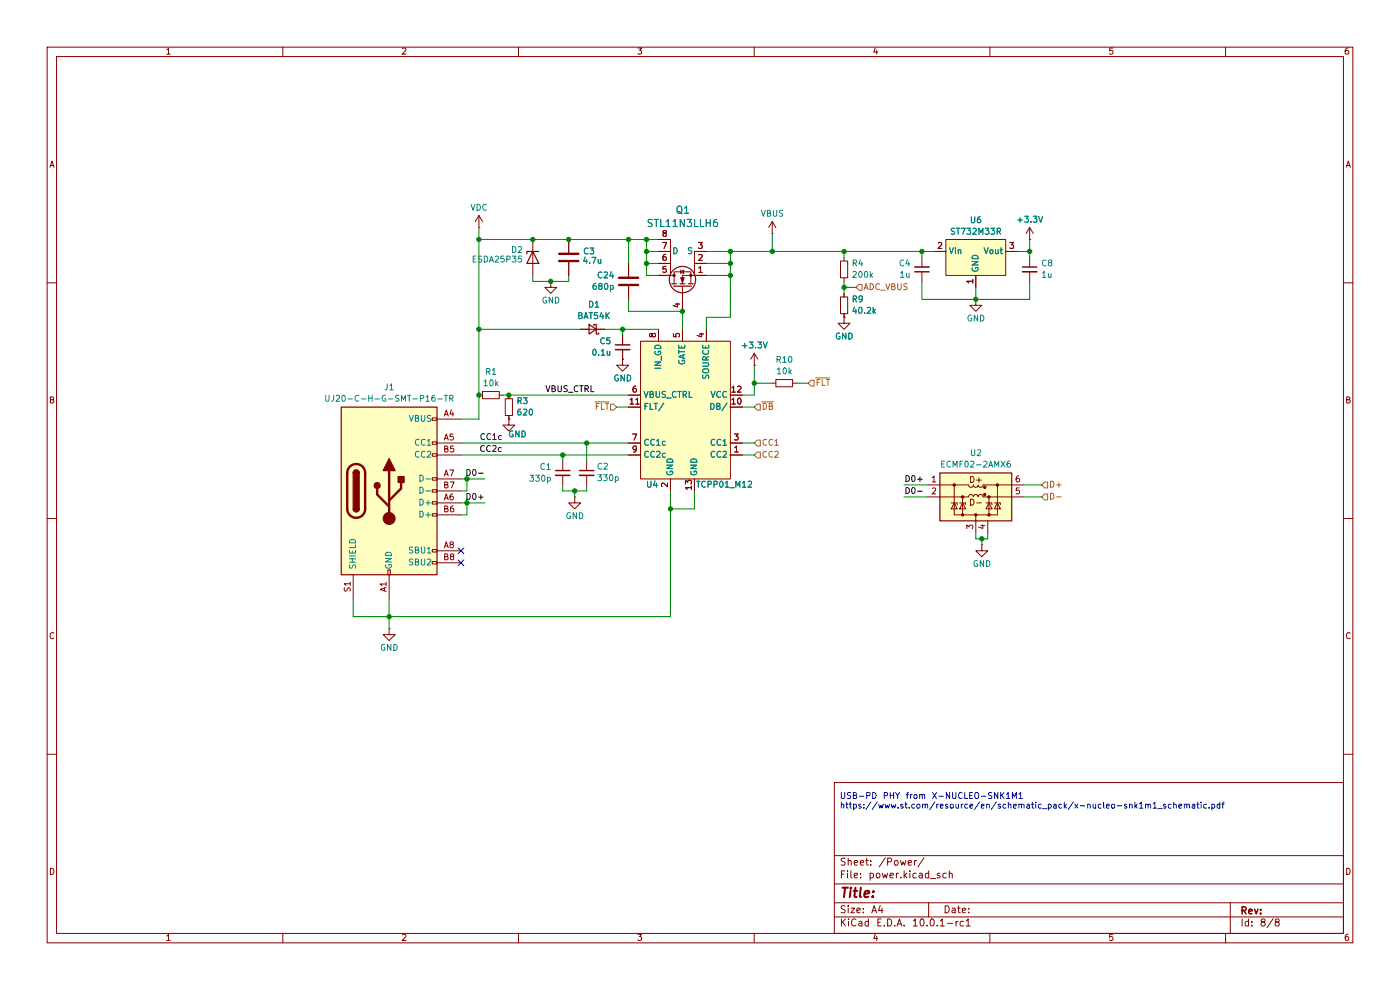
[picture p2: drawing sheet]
<svg xmlns="http://www.w3.org/2000/svg" width="297mm" height="210mm" viewBox="0 0 297 210" stroke-linecap="round" stroke-linejoin="round" font-family="sans-serif">
<g fill="none" stroke="#840000" stroke-width=".21">
<path d="M10 10h277v190h-277zM12 12h273v186h-273zM35.4 10.6l.3-.4v1.3M35.4 11.5h.7M60 10v2M85.4 10.3l.5-.1 .2 .4-.8 .9h.8M110 10v2M135.3 10.2h.8l-.4 .5 .4 .1v.6l-.2 .1-.6-.1M160 10v2M185.7 10.1l-.3 1h.8M186 10.6v.9M210 10v2"/>
<path d="M236.1 10.2h-.7v.6l.6-.1 .1 .7-.2 .1-.5-.1M260 10v2M286 10.2h-.4l-.2 .3v.7l.2 .3 .5-.1-.1-.7h-.4l-.2 .2M10.6 35.5l.4-1.3 .5 1.3M10.7 35.1h.6M285.6 35.5l.4-1.3 .5 1.3M285.7 35.1h.6M163.8 49.5h.1M163.8 47l-.7 1.3M163.8 47l.8 1.3M163.8 47v2.5M10 60h2"/>
<path d="M285 60h2M10.7 84.8l.5-.1 .1-.4-.6-.1v1.3h.5l.2-.4-.3-.3M285.7 84.8l.6-.1v-.4l-.6-.1v1.3h.5l.2-.4-.3-.3M10 110h2M285 110h2M11.4 134.3a.58 .58 0 0 0-.8 .5 .58 .58 0 0 0 .8 .6M82.5 133.4v1.2h1.3l-1.3 1.3-1.2-1.3h1.2M82.5 133.4h.1M286.4 134.3a.58 .58 0 0 0-.8 .5 .58 .58 0 0 0 .8 .6M10 160h2M177 166h108v32h-108zM285 160h2"/>
<path d="M10.7 184.2a.66 .66 0 0 1 .7 .6 .66 .66 0 0 1-.7 .7zM35.4 198.6l.3-.4v1.3M35.4 199.5h.7M60 198v2M85.4 198.3l.5-.1 .2 .4-.8 .9h.8M110 198v2M135.3 198.2h.8l-.4 .5 .4 .1v.6l-.2 .1-.6-.1M160 198v2M177 194.5h108M177 191.5h108M177 187.5h108M177 181.5h108"/>
<path d="M178.5 194.9v1.5M178.5 185.4h.5M178.7 195.6l.7 .8M179.2 184.7h-.7v1.5M179.3 192.2l-.6-.1-.2 .2v.4l.7 .3 .1 .3-.3 .3h-.6M179.3 182.1l-.6-.1-.2 .2v.4l.7 .3 .1 .3-.3 .3h-.6M179.4 194.9l-.9 .9M179.8 184.7v.2M179.8 185.2v1M179.9 192.1v.2M179.9 182.7l.3-.2 .3 .1 .1 .9M179.9 182v1.5"/>
<path d="M179.9 192.6v1M180 194.9v.2M180 195.4v1M180.5 192.6h.8l-.8 1h.8M180.5 184.7v1.3l.2 .2M181.2 185.7l.7-.1v-.3l-.5-.1-.2 .2 .1 .8h.6M181.2 183l.7-.1v-.3l-.5-.1-.2 .2 .1 .8h.6M181.6 195.1a.71 .71 0 0 0-1 .5 .71 .71 0 0 0 .7 .8l.3-.1M181.8 193.1l.7-.1-.1-.3-.4-.1-.2 .2 .1 .8h.5M182.2 195.5h.6l.1 .9M182.5 183l.7-.1v-.3l-.5-.1-.2 .2 .1 .8h.6M182.6 186.1v.1"/>
<path d="M182.6 185.3v.1M182.9 195.8l-.5 .1-.2 .2 .2 .3h.5M183.2 193.5v.1M183.2 192.7v.1M183.7 182.5h.5M183.9 182v1.3l.3 .2M184.2 195.5l-.4-.1-.3 .3 .2 .7h.5M184.2 194.9v1.5M184.6 185.3l.4-.1 .3 .3-.1 .7h-.6M184.6 185.2v1.5M184.7 183.4v.1M184.7 182.6v.1"/>
<path d="M185 193.6l.5-1.5 .5 1.5M185.1 193.2h.7M185.7 198.1l-.3 1h.8M186 198.6v.9M186 185.3l.4-.1 .3 .3v.4l-.3 .3h-.4l-.1-.3zM186.2 195.6h.5M186.7 192.1l-.3 1h.9M187 194.9h-.8v1.5h.8M187.1 192.6v1M187.2 185.2l.3 1 .2-.7 .3 .7 .3-1M187.6 196.3v.1M187.8 182l-1.3 1.9"/>
<path d="M188.3 194.9a.76 .76 0 0 1 .9 .8 .76 .76 0 0 1-.9 .7zM188.3 182.8l.7-.1 .2-.2-.1-.3-.8-.2v1.5M188.8 185.7l.7-.1v-.3l-.5-.1-.2 .2 .1 .8h.6M189.8 196.3v.1M189.9 182.6l.3-.1 .3 .3v.4l-.3 .3h-.3l-.2-.3zM190.2 185.2v1M190.3 196.4l.5-1.5 .5 1.5M190.5 196h.7M190.6 185.2l-.4 .3M191 182.5l.3 1 .3-.7 .3 .7 .3-1M191.1 186.1v.1M191.8 196.3v.1"/>
<path d="M191.8 184.7v1.5M192 185.7l.4 .5M192.4 185.2l-.6 .6M192.7 183l.7-.1-.1-.3-.4-.1-.2 .2v.8h.6M193 184.7v.2M193 185.2v1M193.8 195.4l.4-.5v1.5M193.8 196.4h.8M194 182.5v1M194.4 185.3l-.4-.1-.3 .3 .1 .7h.6M194.5 182.5l-.5 .3M195 185.3h.6l.1 .9"/>
<path d="M195.3 195.1l.2-.2a.8 .8 0 0 1 .6 .8 .8 .8 0 0 1-.6 .7l-.3-.5zM195.7 185.6l-.5 .1-.2 .2 .2 .3h.5M196 182l-1.3 1.9M196.7 196.3v.1M197 191.5v3M197 185.3l-.4-.1-.3 .3 .2 .7h.5M197 184.7v1.5M197.4 186.4h1.1M197.5 195.1l.2-.2a.8 .8 0 0 1 .5 .8 .8 .8 0 0 1-.5 .7l-.4-.5zM198.8 196.3v.1M199.4 185.3l-.4-.1-.2 .2 .1 .3 .5 .1v.4h-.6M199.5 195.4l.4-.5v1.5"/>
<path d="M199.5 196.4h.8M200.5 192.1a.76 .76 0 0 1 .9 .8 .76 .76 0 0 1-.9 .7zM200.7 185.3l-.4-.1-.3 .3 .2 .7h.5M201 195.9h1.1M201.4 185.4l.2-.2 .4 .1v.9M201.4 184.7v1.5M202 192.7h.6l.1 .9M202.7 193l-.5 .1-.3 .2 .3 .3h.5M202.8 195.4v1M203.2 192.6h.5M203.3 195.4l-.5 .3M203.4 192.1v1.3l.3 .2"/>
<path d="M204.2 193.1l.7-.1-.1-.3-.4-.1-.2 .2v.8h.6M204.4 195.5l-.4-.1-.3 .3 .1 .7h.6M205 195.4l.4-.5v1.5M205 196.4h.8M205.5 193.5v.1M205.5 192.7v.1M210 198v2M236.1 198.2h-.7v.6l.6-.1 .1 .7-.2 .1-.5-.1M260 198v2M261 191.5v6.5M263.5 194.9v1.5M264.9 195.5l-.5-.1-.2 .3 .1 .7h.6"/>
<path d="M264.9 194.9v1.5M265.6 196.3v.1M265.6 195.5v.1M267.8 195.6l-.3-.3 .1-.2 .2-.2 .4 .1 .1 .4-.6 .2-.2 .3 .1 .4 .2 .1h.3l.3-.3v-.2l-.3-.3M270.1 194.9l-1.3 1.9M270.8 195.6l-.3-.3 .1-.2 .2-.2 .4 .1 .1 .4-.6 .2-.2 .3 .1 .4 .2 .1h.3l.3-.3v-.2l-.3-.3M285.7 184.2a.66 .66 0 0 1 .7 .6 .66 .66 0 0 1-.7 .7zM286 198.2l-.4 .1-.2 .2v.7l.2 .3 .5-.1-.1-.7h-.4l-.2 .2"/>
</g>
<path d="M263.5 193.1h.7l.2-.2-.1-.4-.8-.1v1.5M263.9 193.1l.5 .8M264.9 193.4l.8-.2-.1-.3h-.4l-.3 .2 .1 .7h.6M266.2 192.9l.3 1 .4-1M267.4 193.7v.2M267.4 192.9v.2" fill="none" stroke="#840000" stroke-width=".32"/>
<path d="M178.7 188.3h1.2M179.3 188.3l-.3 2M180.4 189l-.1 1.3M180.5 188.3v.2M181.1 189h.8M181.5 188.3l-.2 1.7v.2l.4 .1M182.6 188.3l-.2 1.7 .3 .3M183.4 189.6l1-.2-.1-.3-.5-.1-.3 .3-.1 .9h.8M185.2 190.1l-.1 .2M185.3 189.1v.2" fill="none" stroke="#840000" stroke-width=".43"/>
<path d="M161.5 44.6l.5 1.3 .4-1.3M162.8 45.2h.5l.1-.5-.6-.1v1.3h.5l.2-.4-.3-.3M164.1 44.6v1l.2 .3h.3l.2-.3v-1M166.1 44.7h-.7v.4l.5 .2 .2 .3-.3 .3-.5-.1M81.6 136.8a.58 .58 0 0 0-.7 .5 .58 .58 0 0 0 .8 .5v-.4h-.3M82.9 136.7v1.3l-.7-1.3v1.3M83.5 136.7a.64 .64 0 0 1 .8 .6 .64 .64 0 0 1-.8 .7z" fill="none" stroke="#008484" stroke-width=".21"/>
<path d="M72.4 86.4h20.3v35.5h-20.3z" fill="#ffffc2"/>
<g fill="none" stroke="#840000" stroke-width=".21">
<path d="M91.7 88.6h1v.6h-1zM91.7 93.7h1v.5h-1zM91.7 96.3h1v.5h-1zM92.7 88.9h5.1M92.7 94h5.1M92.7 96.5h5.1M94.2 88.3l.5-1.3 .4 1.3M94.2 93.3l.5-1.2 .4 1.2M94.3 95.2h.6v-.5l-.6-.1v1.3h.5l.3-.4-.3-.3M94.4 87.9h.6M94.4 93h.6M95.4 99.7h.8l-.5 1.3"/>
<path d="M95.8 86.9l-.3 .9h.7M96.1 87.4v.9M96.1 92.1h-.6v.6l.6-.1v.6l-.2 .1-.4-.1M96.2 94.6h-.6l-.1 .6h.7v.6l-.2 .1-.5-.1M91.7 101.3h1v.6h-1zM91.7 103.9h1v.5h-1zM91.7 106.4h1v.5h-1zM91.7 109h1v.5h-1zM91.7 116.6h1v.5h-1zM91.7 119.1h1v.5h-1zM92.7 106.7h5.1M92.7 101.6h5.1"/>
<path d="M92.7 116.8h5.1M92.7 109.2h5.1M92.7 104.1h5.1M92.7 119.4h5.1M94.2 106l.5-1.2 .4 1.2M94.2 101l.5-1.3 .4 1.3M94.2 116.2l.5-1.3 .4 1.3M94.3 107.9h.6v-.5l-.6-.1v1.3h.5l.3-.4-.3-.3M94.3 102.8h.6v-.4l-.6-.2v1.3h.5l.3-.4-.3-.3M94.3 118.1l.6-.1v-.4l-.6-.1v1.2h.5l.3-.4-.3-.2M94.4 105.7h.6M94.4 100.6h.6"/>
<path d="M94.4 115.8h.6M95.5 102.2h.8l-.5 1.3M95.7 115.5l-.2-.3v-.1l.6-.1v.4l-.6 .3v.4l.2 .1h.2l.3-.2v-.3l-.3-.2M95.8 118l-.3-.2 .1-.2 .6-.1v.4l-.7 .4 .1 .3 .2 .1h.2l.3-.2v-.2l-.3-.3M96.1 104.8h-.4l-.2 .3v.7l.2 .2 .4-.1v-.6h-.4l-.2 .2M96.2 107.3l-.4 .1-.2 .2-.1 .7 .3 .3 .4-.1v-.6l-.4-.1-.3 .2M73.1 124.7v.6h.4l.2-.5 .4-.1 .2 .2-.1 .5M74.3 123.8h-1.3l.4 .4M74.3 123.5v.7M74.9 121.9v5.1M81.5 124.7v.6M81.9 124.6l-1.3 .4 1.3 .5"/>
<path d="M81.9 123.9h-1.3l.4 .4M81.9 123.5v.8M82.3 120.9h.5v1h-.5zM82.5 121.9v5.1"/>
</g>
<path d="M72.4 86.4h20.3v35.5h-20.3zM74.9 100.3l.2-.4 .5-.2 .4 .2 .2 .4M74.9 108l.2 .4 .5 .2 .4-.2 .2-.4" fill="none" stroke="#840000" stroke-width=".25"/>
<path d="M74.2 99a1.9 1.9 0 0 1 2.1-.4 1.9 1.9 0 0 1 1.2 1.7v7.7a1.91 1.91 0 0 1-1.9 1.8 1.91 1.91 0 0 1-1.9-1.8v-7.8l.1-.7zM82.5 99.8v10.2M80 103.6v1.3l2.5 2.5M85.1 102.4v1.2l-2.6 2.6" fill="none" stroke="#840000" stroke-width=".51"/>
<g fill="#840000" stroke="#840000" stroke-width=".25">
<path d="M74.9 100.3h1.3v7.7h-1.3z"/>
<path d="M75.1 99.9l.7-.2 .3 .3 .1 .3h-1.3z"/>
<path d="M74.9 108h1.3l-.2 .4-.4 .2-.5-.2z"/>
<path d="M82.5 97.3l1.3 2.5h-2.5z"/>
<path d="M84.5 101.1h1.2v1.3h-1.2z"/>
<circle cx="80" cy="103" r=".63"/>
</g>
<circle cx="82.5" cy="110" r="1.27" fill="#840000" stroke="#840000" stroke-width=".21"/>
<g fill="none" stroke="#008484" stroke-width=".21">
<path d="M69.1 83.8v1.1l.2 .2h.3l.2-.2v-1.1M70.8 83.8l-.1 1.1-.4 .2M71.3 84l.5-.2 .3 .4-.8 .9h.8M72.7 84l.1-.2a.68 .68 0 0 1 .5 .7 .68 .68 0 0 1-.5 .6l-.3-.5zM73.8 84.6h1M76.1 84a.56 .56 0 0 0-.8 .5 .56 .56 0 0 0 .8 .5M76.6 84.6h1M78.2 83.8v1.3M78.2 84.5h.7M78.9 83.8v1.3M79.6 84.6h.9M81.8 83.9a.58 .58 0 0 0-.7 .6 .58 .58 0 0 0 .7 .5v-.4h-.2"/>
<path d="M82.2 81.4l-.1 1.1-.4 .2M82.4 84.6h1M82.7 81.8l.4-.4v1.3M82.7 82.7h.7M84.6 83.9l-.6 .1v.3l.5 .3 .1 .3-.2 .2h-.5M85.2 85.1v-1.3l.4 1 .4-1v1.3M86.4 83.8h.8M86.8 83.8v1.3M86.8 88.1l.5 1.3 .4-1.3M87.6 84.6h1M88.1 88.7h.6v-.5l-.6-.1v1.3h.5l.2-.4-.3-.3M88.9 93.3a.56 .56 0 0 0-.8 .5 .56 .56 0 0 0 .8 .5"/>
<path d="M88.9 95.9a.56 .56 0 0 0-.8 .5 .56 .56 0 0 0 .8 .5M89.2 84.5h.6v-.5l-.6-.2v1.3M89.4 88.1v1l.2 .3h.3l.2-.3v-1M90.2 93.3a.56 .56 0 0 0-.8 .5 .56 .56 0 0 0 .8 .5M90.2 95.9a.56 .56 0 0 0-.8 .5 .56 .56 0 0 0 .8 .5M90.4 84.2l.3-.4v1.3M90.4 85.1h.7M90.7 93.6l.3-.4v1.3M90.7 95.9l.4-.2 .3 .4-.8 .9h.8M90.7 94.5h.7M91.4 88.2h-.7v.4l.6 .2 .1 .3-.3 .3-.4-.1M92.2 83.8l-.4 .1-.2 .3v.7l.2 .2 .5-.1-.1-.6-.4-.1-.2 .3"/>
<path d="M92.9 84.6h.9M94.2 83.8h.8M94.6 83.8v1.3M95.4 84.5h.6l.1-.5-.7-.2v1.3M95.7 84.5l.4 .6M74.1 116.7v.6h1.3v-.6M74.1 119.3h1.3M74.1 118.5h1.3M74.1 117.9h1.3M74.2 119.8l.1 .7h.3l.3-.6 .3-.1 .2 .3-.1 .4M74.3 114.5a.66 .66 0 0 1 .8 0 .66 .66 0 0 1 .3 .7h-1.3zM74.7 116.9v.4"/>
<path d="M74.7 118.5v.8M75.4 115.6v.6h-1.3M81.8 118.5h1.2l-1.2 .7h1.2M81.8 119.8a.58 .58 0 0 0 .6 .7 .58 .58 0 0 0 .5-.8h-.4v.3M81.9 117.3a.66 .66 0 0 1 .8-.1 .66 .66 0 0 1 .3 .7h-1.2zM87.6 116.1l-.7 .1v.3l.5 .3 .2 .3-.3 .2h-.5M87.6 118.7h-.7v.4l.5 .2 .2 .3-.3 .3-.5-.1M88.1 116.7l.6-.1v-.4l-.6-.2v1.3h.5l.2-.4-.3-.2M88.1 119.2l.6-.1v-.4l-.6-.1v1.3h.5l.2-.5-.3-.2M89.1 105.9a.64 .64 0 0 1 .7 .6 .64 .64 0 0 1-.7 .7zM89.1 100.8a.64 .64 0 0 1 .7 .6 .64 .64 0 0 1-.7 .7zM89.1 108.4a.64 .64 0 0 1 .7 .7 .64 .64 0 0 1-.7 .6z"/>
<path d="M89.1 103.3a.64 .64 0 0 1 .7 .7 .64 .64 0 0 1-.7 .6zM89.4 116v1.1l.2 .2h.3l.2-.2v-1.1M89.4 118.6v1l.2 .3h.3l.2-.3v-1M90.3 106.7h1M90.3 101.6h1M90.3 109.2h1M90.3 104.1h1M90.7 116.4l.3-.4v1.3M90.7 118.7l.4-.1 .3 .4-.8 .9h.8M90.7 117.3h.7M90.8 106.2v1M90.8 108.7v1"/>
</g>
<path d="M135.9 72.4h19v29.2h-19z" fill="#ffffc2"/>
<g fill="none" stroke="#840000" stroke-width=".21">
<path d="M133.3 55.9v2.8M178.3 55.4h1.5v3.5h-1.5zM179.1 54.6v.8M179.1 58.9v.8M195.6 54.6v2M195.6 57.7v2M218.4 50.8h.1M218.4 48.3l-.7 1.2M218.4 48.3l.8 1.2M218.4 48.3v2.5M218.4 54.6v2M218.4 57.7v2"/>
<path d="M132.1 71.1v2.1M132.1 74.2v2M133.3 60.7v2.8M135.9 72.4h19v29.2h-19zM138.3 71l.3-.3h.2l.3 .3-.1 .3-.4 .2-.4-.7-.3 .1v.5l.2 .1 .2-.3M139.7 69.9v2.5M142.9 70.8v.6l.6 .1-.1-.6 .6-.1 .1 .2-.1 .5M144.8 69.9v2.5M148.4 70.9h.8M148.8 70.7v.8l-.9-.3M149.9 69.9v2.5M160 77.5h.1"/>
<path d="M160 74.9l-.7 1.3M160 74.9l.8 1.3M160 74.9v2.6M178.3 63h1.5v3.5h-1.5zM179.1 67.3v1.3h1.2l-1.2 1.3-1.3-1.3h1.3M179.1 67.3h.1M179.1 62.2v.8M179.1 66.5v.8M101.6 83.8h.8M102.4 83.1h3.5v1.5h-3.5zM105.9 83.8h.8M107.2 84.6h1.5v3.5h-1.5z"/>
<path d="M107.9 88.9v1.3h1.3l-1.3 1.2-1.2-1.2h1.2M107.9 88.9h.1M107.9 83.8v.8M107.9 88.1v.8M119.4 97.8v2M124.5 97.8v2M133.3 96.5h2.6M133.3 94h2.6M133.3 83.8h2.6M133.3 86.4h2.6M133.7 84.8l.3-.3v1.2M133.7 85.7h.7"/>
<path d="M134.2 92.1h.9l-.6 1.2M134.9 81.9l-.4 .1-.2 .2v.7l.2 .3 .4-.1v-.6l-.4-.1-.2 .2M134.9 84.8l.4-.3v1.2M134.9 85.7h.7M135 95.2l-.2 .2-.4-.1-.1-.6 .5-.1 .2 .3-.1 .7-.1 .2-.4 .1M154.9 96.5h2.6M154.9 94h2.6M154.9 83.8h2.6M154.9 86.4h2.6M155.3 84.8l.3-.3v1.2M155.3 82.3l.3-.4v1.3M155.3 85.7h.7"/>
<path d="M155.3 83.2h.7M155.8 92.1h.8l-.4 .5 .3 .1v.5l-.1 .1-.6-.1M155.9 95l.3-.4v1.3M155.9 95.9h.7M156.5 82l.5-.1 .2 .4-.8 .9h.8M156.6 84.6l.2-.1a.68 .68 0 0 1 .4 .6 .68 .68 0 0 1-.4 .6l-.3-.5zM163.8 81.3h.8M164.6 80.5h3.5v1.5h-3.5zM168.1 81.3h.8M119.4 100.8v2.1M124.5 100.8v2.1M141.6 102.5v.8l-.9-.8-.4 .2 .2 .5"/>
<path d="M142.2 101.6v2.5M145.4 102.7v-.8l.5 .4 .1-.4h.6l.1 .2-.1 .6M146.7 103.4h-1.3l.4 .4M146.7 103.1v.7M147.3 101.6v2.5M208.3 115.6v1.2h1.2l-1.2 1.3-1.3-1.3h1.3M208.3 115.6h.1"/>
</g>
<g fill="none" stroke="#008484" stroke-width=".21">
<path d="M127.7 57.8a.56 .56 0 0 0-.8 .5 .56 .56 0 0 0 .8 .5M128.2 57.8l.4-.1 .3 .4-.8 .9h.8M129.7 57.6l-.3 .9h.8M130 58.1v.9M180.9 57.7l.5-.1 .3 .3-.8 .9h.8M181 55.8h.6l.1-.5-.7-.2v1.3M181.3 55.8l.4 .6M182.3 57.7l.2-.1a.68 .68 0 0 1 .4 .6 .68 .68 0 0 1-.4 .6l-.3-.4zM182.5 55.1l-.3 .9h.8M182.8 55.6v.8M183.5 57.7l.2-.1a.68 .68 0 0 1 .4 .6 .68 .68 0 0 1-.4 .6l-.3-.4zM184.6 57.6v1.2"/>
<path d="M184.8 58.4l.3 .4M185.1 58l-.5 .5M191.1 57.9l.3-.3v1.2M191.1 58.8h.7M191.7 55.3a.56 .56 0 0 0-.8 .5 .56 .56 0 0 0 .8 .5M192.3 58l.1 .8 .5-.1M192.5 55.1l-.3 .9h.8M192.8 55.6v.8M192.9 58v.8M215.9 46.7h1M216.4 46.2v.9M217.4 45.9h.8l-.5 .5 .4 .1v.5l-.2 .1-.5-.1"/>
<path d="M218.7 47v.1M219.2 45.9h.8l-.4 .5 .3 .1v.5l-.2 .1-.5-.1M220.3 45.9l.5 1.2 .4-1.2M221.1 57.9l.4-.3v1.2M221.1 58.8h.8M221.9 55.3a.56 .56 0 0 0-.8 .5 .56 .56 0 0 0 .8 .5M222.4 58l.1 .8 .5-.1M222.7 55.7l-.3-.2 .1-.2 .5-.1 .1 .4-.7 .3 .1 .4 .2 .1h.2l.2-.2v-.3l-.2-.2M223 58v.8M103.2 78.8h.6l.1-.5-.7-.2v1.3M103.5 78.8l.5 .6M104.4 78.5l.4-.4v1.3"/>
<path d="M104.4 79.4h.8M125.9 74.2l.1-.1a.68 .68 0 0 1 .5 .6 .68 .68 0 0 1-.5 .7l-.3-.5zM126.4 60.1l-.4 .1-.1 .2-.1 .7 .2 .3 .5-.1-.1-.6-.4-.1-.2 .2M127 75.2v.2M127.3 60.7l-.3-.3 .1-.2h.5l.1 .3-.7 .4 .1 .4 .2 .1h.2l.2-.3v-.2l-.2-.2M127.6 74.5l.3-.4v1.3M127.6 75.4h.7M128.2 71.8a.56 .56 0 0 0-.8 .5 .56 .56 0 0 0 .8 .5M128.3 60.2l.2-.1a.68 .68 0 0 1 .5 .6 .68 .68 0 0 1-.5 .7l-.3-.5zM128.8 74.5l.1 .8 .5-.1M129.4 71.7h-.6l-.1 .6 .6-.1 .1 .6-.2 .1-.5-.1M129.4 74.5v.9"/>
<path d="M129.5 60.6l.4-.1 .2 .3-.1 .5h-.5M129.5 60.5v1.3M138.9 76.8h1.3l-1.3 .7h1.3M138.9 78.1h1.3M139 74.5a.58 .58 0 0 0 .6 .8 .58 .58 0 0 0 .5-.8h-.5v.2M139.1 73.3a.66 .66 0 0 1 .7 0 .66 .66 0 0 1 .4 .6h-1.3zM140.3 75.5v1M144 73.2v.6h1.3v-.6M144 74.2v.8M144 74.6h1.3M144.1 76.5a.58 .58 0 0 0 .5 .7 .58 .58 0 0 0 .5-.8h-.4v.3M144.6 73.4v.4"/>
<path d="M144.9 75.3v.6M145.3 75.2l-1.3 .4 1.3 .5M149.1 77h1l.2 .2v.2l-.2 .3h-1M149.1 73.2v.6h1.2v-.6M149.1 79.6l.1 .6h.4l.2-.5 .3-.1 .2 .2v.5M149.2 74.4a.56 .56 0 0 0 .5 .8 .56 .56 0 0 0 .5-.8M149.3 78.3l.6-.1a.42 .42 0 0 1 .5 .5 .42 .42 0 0 1-.5 .4h-.4a.43 .43 0 0 1-.4-.3 .43 .43 0 0 1 .2-.5zM149.7 73.4v.4M149.7 76.4v-.6l-.5-.1-.1 .7h1.2M150.3 75.6l-.6 .5M157.5 73.3h1M158 72.8v1"/>
<path d="M159 72.5h.7l-.4 .5 .4 .2v.5l-.2 .1-.5-.1M160.3 73.7v.1M160.8 72.5h.8l-.5 .5 .4 .2v.5l-.2 .1-.5-.1M161.9 72.5l.4 1.3 .5-1.3M164.9 76.3l.6-.1v-.5l-.6-.1v1.3M164.9 78.4l.4-.4v1.3M164.9 79.3h.7M165.2 76.3l.4 .6M166.1 76l.3-.4v1.3M166.1 76.9h.7M166.2 78.2l.2-.2a.68 .68 0 0 1 .5 .7 .68 .68 0 0 1-.5 .6l-.3-.5zM167.4 78v1.3"/>
<path d="M167.4 75.7l.2-.1a.68 .68 0 0 1 .4 .6 .68 .68 0 0 1-.4 .7l-.3-.5zM167.5 78.8l.4 .5M167.9 78.5l-.5 .4M178.1 70.7a.58 .58 0 0 0-.7 .6 .58 .58 0 0 0 .8 .5v-.4h-.3M179.5 70.7v1.2l-.8-1.2v1.2M180.1 70.7a.64 .64 0 0 1 .7 .6 .64 .64 0 0 1-.7 .6zM181 63.4h.6l.1-.5-.7-.1v1.2M181.2 65.1l-.3 .9h.8M181.3 63.4l.4 .6M181.6 65.6v.9M182.3 65.3l.2-.1a.68 .68 0 0 1 .4 .6 .68 .68 0 0 1-.4 .7l-.3-.5zM182.9 63.3l-.2 .3-.4-.1v-.6l.4-.1 .2 .2v.7l-.2 .3h-.4"/>
<path d="M183.4 66.3v.2M184 65.3l.5-.1 .2 .4-.8 .9h.8M185.2 65.2v1.3M185.4 66l.3 .5M185.7 65.6l-.5 .5M102.7 80.9l.3-.3v1.2M102.7 81.8h.7M104 80.7l.2-.1a.68 .68 0 0 1 .4 .6 .68 .68 0 0 1-.4 .6l-.3-.4zM105.2 80.6v1.2M105.3 81.4l.3 .4M105.6 81l-.4 .5M108.8 91.5a.58 .58 0 0 0-.7 .6 .58 .58 0 0 0 .7 .5v-.5h-.2"/>
<path d="M109.9 85h.6l.1-.5-.7-.1v1.2M110.1 91.4v1.3l-.7-1.3v1.3M110.2 85l.4 .6M110.4 86.8h-.3l-.2 .3-.1 .7 .3 .3 .4-.2-.1-.6h-.3l-.3 .2M110.7 91.4a.64 .64 0 0 1 .8 .6 .64 .64 0 0 1-.8 .7zM111 84.4h.8l-.4 .4 .4 .2v.5l-.2 .1-.6-.1M111 86.9l.5-.1 .3 .3-.8 1h.8M112.4 86.9l.1-.1a.68 .68 0 0 1 .5 .6 .68 .68 0 0 1-.5 .7l-.3-.5zM115.5 98.5a.56 .56 0 0 0-.8 .5 .56 .56 0 0 0 .8 .5M116 98.7l.4-.4v1.3M116 99.6h.7M127.7 98.4a.56 .56 0 0 0-.8 .5 .56 .56 0 0 0 .8 .5"/>
<path d="M128.1 98.4l.5-.1 .3 .3-.8 .9h.8M136.6 83l.5 1.3 .4-1.3M136.8 86.2h.5M137.4 85.6h-.6v1.2M137.6 93.3a.56 .56 0 0 0-.8 .5 .56 .56 0 0 0 .8 .5M137.6 95.9a.56 .56 0 0 0-.8 .5 .56 .56 0 0 0 .8 .5M137.9 83.6h.6v-.4l-.6-.2v1.3h.5l.2-.4-.3-.3M137.9 85.6v1.2h.6M138.8 85.6h.7M138.8 93.3a.56 .56 0 0 0-.8 .5 .56 .56 0 0 0 .8 .5M138.8 95.9a.56 .56 0 0 0-.8 .5 .56 .56 0 0 0 .8 .5M139.1 85.6v1.2"/>
<path d="M139.2 83v1.1l.2 .2h.3l.2-.2v-1.1M139.3 93.6l.4-.4v1.3M139.3 95.9l.5-.2 .2 .4-.8 .9h.8M139.3 94.5h.7M140.8 85.5l-1.1 1.6M141.1 93.7l-.3-.1-.3 .3 .1 .5h.5M141.1 96.2h-.3l-.3 .2 .1 .5h.5M141.2 83.1l-.7 .1v.3l.6 .3 .1 .3-.3 .2-.4-.1M141.4 84.4h1M141.4 98.7h1.3l-1.3 .7h1.3M141.5 100a.58 .58 0 0 0 .6 .7 .58 .58 0 0 0 .5-.8h-.4v.3M141.6 97.5a.66 .66 0 0 1 .8-.1 .66 .66 0 0 1 .3 .7h-1.3z"/>
<path d="M143.4 83.2a.56 .56 0 0 0-.8 .5 .56 .56 0 0 0 .8 .5M143.8 83h.7M144.1 83v1.3M144.9 83.7l.6-.1 .1-.4-.7-.2v1.3M145.2 83.7l.5 .6M146.2 83v1.3h.6M146.5 98.7h1.3l-1.3 .7h1.3M146.6 100a.58 .58 0 0 0 .6 .7 .58 .58 0 0 0 .5-.8h-.4v.3M146.7 97.5a.66 .66 0 0 1 .8-.1 .66 .66 0 0 1 .3 .7h-1.3zM150.8 85.6a.64 .64 0 0 1 .7 .6 .64 .64 0 0 1-.7 .6zM150.8 83l.5 1.3 .4-1.3M151.6 95.9a.56 .56 0 0 0-.8 .5 .56 .56 0 0 0 .8 .5"/>
<path d="M151.6 93.3a.56 .56 0 0 0-.8 .5 .56 .56 0 0 0 .8 .5M152.1 86.2l.5-.1 .1-.4-.6-.1v1.2h.4l.3-.4-.3-.2M152.8 83.2a.56 .56 0 0 0-.7 .5 .56 .56 0 0 0 .7 .5M152.9 95.9a.56 .56 0 0 0-.8 .5 .56 .56 0 0 0 .8 .5M152.9 93.3a.56 .56 0 0 0-.8 .5 .56 .56 0 0 0 .8 .5M153.4 95.9l.5-.2 .2 .4-.8 .9h.8M153.4 93.6l.4-.4v1.3M153.4 94.5h.7M154.1 83.2a.56 .56 0 0 0-.8 .5 .56 .56 0 0 0 .8 .5M154.2 85.5l-1.1 1.6M112.4 100.8h.8l-.4 .5 .3 .1v.6l-.1 .1-.6-.1M113.6 100.8h.8l-.4 .5 .3 .1v.6l-.1 .1-.6-.1"/>
<path d="M115 100.9l.2-.1a.68 .68 0 0 1 .4 .6 .68 .68 0 0 1-.4 .7l-.3-.5zM116.2 101.3l.3-.1 .3 .3-.2 .5h-.4M116.2 101.2v1.3M126.8 100.7h.8l-.4 .5 .3 .1v.5l-.1 .2-.6-.2M128 100.7h.8l-.4 .5 .3 .1v.5l-.1 .2-.6-.2M129.4 100.8l.2-.1a.68 .68 0 0 1 .4 .6 .68 .68 0 0 1-.4 .7l-.3-.5zM130.6 101.2l.3-.1 .3 .3-.2 .5h-.4M130.6 101.1v1.3M137.4 102.1v1l.2 .2h.3l.2-.2v-1M138.9 102l-.3 .9h.8M139.3 102.5v.8M147.8 102.1h.7"/>
<path d="M148.1 102.1v1.2M149.6 102.2a.56 .56 0 0 0-.8 .5 .56 .56 0 0 0 .8 .5M150.2 102.7h.6l.1-.5-.7-.1v1.2M151.5 102.7h.6v-.5l-.6-.1v1.2M152.8 102.2l.2-.1a.68 .68 0 0 1 .4 .6 .68 .68 0 0 1-.4 .6l-.3-.4zM153.9 102.4l.3-.3v1.2M153.9 103.3h.7M154.8 103.5h1M156.1 103.3v-1.2l.4 .9 .5-.9v1.2M157.5 102.4l.4-.3v1.2M157.5 103.3h.7M158.7 102.2l.5-.1 .2 .3-.7 .9h.7"/>
<path d="M207.3 119a.58 .58 0 0 0-.7 .6 .58 .58 0 0 0 .8 .5v-.5h-.2M208.7 118.9v1.3l-.8-1.3v1.3M209.3 118.9a.64 .64 0 0 1 .7 .6 .64 .64 0 0 1-.7 .7z"/>
</g>
<path d="M194.1 57.7h3M216.9 56.6h3.1M130.6 73.2h3M117.9 99.8h3M122.9 99.8h3.1" fill="none" stroke="#840000" stroke-width=".3"/>
<path d="M194.1 56.6h3M216.9 57.7h3.1M130.6 74.2h3M117.9 100.8h3M122.9 100.8h3.1" fill="none" stroke="#840000" stroke-width=".33"/>
<path d="M131.3 58.9h4.1M131.3 60.5h4.1" fill="none" stroke="#840000" stroke-width=".51"/>
<path d="M200.7 50.8h12.7v7.6h-12.7z" fill="#ffffc2"/>
<g fill="none" stroke="#840000" stroke-width=".21">
<path d="M101.6 48.3h.1M101.6 45.7l-.8 1.3M101.6 45.7l.8 1.3M101.6 45.7v2.6M113 50.8v7.6M116.8 59.7v1.3h-1.2l1.2 1.2 1.3-1.2h-1.3M116.8 59.7h.1M120.6 50.8v2.8M120.6 55.6v2.8M139.7 50.8h2.5v7.6h.8M139.7 53.3h2.5M139.7 58.4h2.5"/>
<path d="M139.7 55.9h2.5M140.6 51.4h.8l-.5 1.3M140.9 49.4l-.3-.2 .1-.2h.5l.1 .3-.7 .4 .1 .3 .2 .2h.2l.3-.3v-.2l-.3-.3M141.2 54h-.3l-.2 .3-.1 .7 .3 .2 .4-.1-.1-.6h-.3l-.3 .2M141.3 56.5h-.6l-.1 .6h.6l.1 .6-.2 .1-.5-.1M144.4 57.7l.6-.4v.7zM144.4 57.3v.7M147.3 58.4h-2.5v1.8M147.3 58.4h2.6M147.3 55.9h2.6M148.2 51.4h.8l-.4 .5 .3 .1v.6l-.2 .1-.5-.1M148.3 56.9l.3-.4v1.3"/>
<path d="M148.3 54.1l.4-.1 .3 .3-.8 .9h.8M148.3 57.8h.7M149.9 53.3h-2.6v5.1M198.1 53.3h2.6M199.1 51.6l.4-.2 .3 .4-.8 .9h.8M200.7 50.8h12.7v7.6h-12.7zM206.4 59.7h-1.3l.4 .3M206.4 59.3v.7M207 58.4v2.6M213.4 53.3h2.5M214.2 51.4h.8l-.4 .5 .4 .1v.6l-.2 .1-.6-.1M123.2 69.9h5.1"/>
<path d="M132.1 76.2v1.3h1.2l-1.2 1.2-1.3-1.2h1.3M132.1 76.2h.1M143 60.2v-2.5h3.6v2.5M143.3 64.5h.8M143.7 64.3v.8l-.9-.3M144.8 60.7v5.3M207 63.5v1.3h1.3l-1.3 1.2-1.3-1.2h1.3M207 63.5h.1M121.9 105.4v1.3h1.3l-1.3 1.3-1.3-1.3h1.3M121.9 105.4h.1"/>
</g>
<g fill="none" stroke="#008484" stroke-width=".21">
<path d="M99.9 43.3l.5 1.3 .4-1.3M100.4 54.9h.4M101 54.3h-.6v1.3h.6M101.2 43.3a.64 .64 0 0 1 .7 .7 .64 .64 0 0 1-.7 .6zM102.2 54.4h-.7v.4l.6 .3 .1 .3-.2 .2-.5-.1M102.7 54.3a.64 .64 0 0 1 .8 .7 .64 .64 0 0 1-.8 .6zM103.2 43.5a.56 .56 0 0 0-.8 .5 .56 .56 0 0 0 .8 .5M103.8 55.6l.5-1.3 .4 1.3M104 55.2h.6M105 54.4l.5-.1 .3 .4-.8 .9h.8M106.9 54.3h-.6v.6h.6v.6l-.2 .1-.4-.1M107.5 55l.6-.1 .1-.5-.7-.1v1.3"/>
<path d="M108.7 54.3h.8l-.5 .5 .4 .1v.6l-.2 .1-.5-.1M108.7 52.3a.64 .64 0 0 1 .8 .6 .64 .64 0 0 1-.8 .7zM109.9 52.4l.5-.1 .3 .4-.8 .9h.8M110.6 54.3h-.6l-.1 .6h.6l.1 .6-.2 .1-.5-.1M124.1 54.5l-.3 .9h.8M124.4 55v.9M124.7 52.7a.56 .56 0 0 0-.8 .5 .56 .56 0 0 0 .8 .6M125.1 55.7v.2M125.2 52.6h.7l-.4 .5 .4 .1v.6l-.2 .1-.5-.1M125.6 54.6h.8l-.5 1.3M126.9 55l.1 .8 .5-.1M127.5 55v.9"/>
<path d="M138.4 46.6l-.6-.1-.2 .2v.4l.6 .3 .2 .4-.3 .3-.6-.1M138.8 46.5h.9M139.2 46.5v1.6M140.2 46.5v1.6h.7M141.3 47l.5-.5v1.6M141.3 48.1h.9M142.8 47l.4-.5v1.6M142.8 48.1h.9M142.9 52.5a.64 .64 0 0 1 .8 .7 .64 .64 0 0 1-.8 .6zM143.7 43.9l.3-.2a.51 .51 0 0 1 .6 .5v.5a.51 .51 0 0 1-.5 .6 .51 .51 0 0 1-.5-.6zM143.9 44.9l.8 .5M145.2 46.5v1.6l-.9-1.6v1.6"/>
<path d="M145.2 44.1l.5-.4v1.5M145.2 45.2h.9M145.8 46.5h.9l-.5 .6 .4 .2v.6l-.2 .2-.6-.2M146.7 52.6l-.6 .1v.3l.5 .3 .1 .3-.2 .2h-.5M147.4 46.5v1.6h.7M148.6 46.5v1.6h.7M149.8 46.5v1.6M149.8 47.3h.9M150.7 46.5v1.6M152.1 46.5l-.5 .1a1.03 1.03 0 0 0 0 1.5l.5-.2 .1-.5-.3-.3-.4 .1-.1 .2M201.4 52.5l.4 1.3 .5-1.3M202.5 48.5h-.6v.4l.5 .2 .1 .3-.2 .3-.5-.1"/>
<path d="M202.7 52.5v.2M202.7 53v.8M202.9 48.4h.7M203.3 48.4v1.3M203.3 53.1l.5-.1v.8M203.3 53v.8M203.9 48.4h.9l-.6 1.3M205.1 48.4h.8l-.4 .5 .4 .1v.6l-.2 .1-.6-.1M206.1 46v1l.2 .3h.3l.2-.3v-1M206.2 55.5h1.3l-1.3 .7h1.3M206.3 56.8a.58 .58 0 0 0 .6 .8 .58 .58 0 0 0 .5-.8h-.5v.2M206.4 48.5l.5-.1 .2 .4-.8 .9h.8"/>
<path d="M206.4 54.3a.66 .66 0 0 1 .8-.1 .66 .66 0 0 1 .3 .7h-1.3zM207.7 49.7v-1.3l.4 .9 .4-.9v1.3M207.9 46l-.3 .1-.2 .2-.1 .7 .3 .3 .4-.2-.1-.6h-.3l-.3 .2M208.8 52.5l.4 1.3 .4-1.3M209 48.4h.8l-.4 .5 .3 .1v.6l-.2 .1-.5-.1M210.1 53h.3l.3 .2v.4l-.3 .2-.4-.2zM210.2 48.4h.8l-.4 .5 .3 .1v.6l-.1 .1-.6-.1M211.2 53l.1 .8 .4-.1M211.5 49.1l.6-.1 .1-.5-.7-.1v1.3M211.7 53v.8M211.8 49.1l.5 .6M212.2 53h.5"/>
<path d="M212.4 52.5v1.1l.3 .2M115.9 63.1a.58 .58 0 0 0-.7 .6 .58 .58 0 0 0 .8 .5v-.4h-.3M117.2 63v1.3l-.7-1.3v1.3M117.8 63a.64 .64 0 0 1 .8 .7 .64 .64 0 0 1-.8 .6zM122.8 66.9h.5l.1-.5-.6-.1v1.3h.5l.2-.4-.3-.3M123.9 67.6l.4-1.3 .4 1.3M124 67.2h.6M125 66.3h.7M125.1 63.9a.64 .64 0 0 1 .7 .6 .64 .64 0 0 1-.7 .7zM125.3 66.3v1.3M126.3 64.3l.3-.4v1.3M126.3 65.2h.7"/>
<path d="M126.7 66.3h-.6v.6h.6v.6l-.1 .1-.5-.1M127.6 66.3l-.3 .9h.8M127.9 66.7v.9M128.5 66.3v1.3M128.7 66.9l.6 .7M129.3 66.3l-.8 .7M131.1 79.6a.58 .58 0 0 0-.7 .6 .58 .58 0 0 0 .8 .5v-.4h-.2M132.5 79.5v1.3l-.8-1.3v1.3M133.1 79.5a.64 .64 0 0 1 .7 .7 .64 .64 0 0 1-.7 .6zM206.1 66.9a.58 .58 0 0 0-.8 .6 .58 .58 0 0 0 .8 .5v-.4h-.2M207.4 66.8v1.3l-.7-1.3v1.3M208 66.8a.64 .64 0 0 1 .7 .7 .64 .64 0 0 1-.7 .6z"/>
<path d="M121 108.8a.58 .58 0 0 0-.8 .6 .58 .58 0 0 0 .8 .5v-.4h-.2M122.3 108.8v1.2l-.7-1.2v1.2M122.9 108.8a.64 .64 0 0 1 .7 .6 .64 .64 0 0 1-.7 .6z"/>
</g>
<g fill="none" stroke="#840000" stroke-width=".25">
<path d="M113 53.3l1.3 2.6h-2.5zM114.3 53.3h-2.5v.5M125 68.8l1.5 1.1-1.5 1zM126 69.1v-.3h.5v2.1h.5v-.3M142.5 60.2h1M142.9 60.7h3.8M144.3 60.2h1M146 60.2h1.1"/>
<circle cx="144.8" cy="59.3" r="2.79"/>
</g>
<g fill="#840000" stroke="#840000" stroke-width=".21">
<path d="M144.4 58.9h.8l-.4 1z"/>
<circle cx="146.6" cy="58.4" r=".25"/>
<circle cx="143" cy="58.4" r=".25"/>
</g>
<path d="M118.6 55.4h4.1M118.6 53.8h4.1" fill="none" stroke="#840000" stroke-width=".51"/>
<path d="M199.4 100.3h15.2v10.2h-15.2z" fill="#ffffc2"/>
<path d="M199.4 100.3h15.2v10.2h-15.2z" fill="none" stroke="#840000" stroke-width=".25"/>
<g fill="none" stroke="#840000" stroke-width=".21">
<path d="M120.6 50.8v2.8M120.6 55.6v2.8M133.3 55.9v2.8M139.7 53.3h2.5M139.7 58.4h2.5M139.7 55.9h2.5M139.7 50.8h2.5M140.6 51.4h.8l-.5 1.3M140.9 49.4l-.3-.2 .1-.2h.5l.1 .3-.7 .4 .1 .3 .2 .2h.2l.3-.3v-.2l-.3-.3M141.2 54h-.3l-.2 .3-.1 .7 .3 .2 .4-.1-.1-.6h-.3l-.3 .2M141.3 56.5h-.6l-.1 .6h.6l.1 .6-.2 .1-.5-.1M147.3 53.3h2.6"/>
<path d="M147.3 58.4h2.6M147.3 55.9h2.6M148.2 51.4h.8l-.4 .5 .3 .1v.6l-.2 .1-.5-.1M148.3 56.9l.3-.4v1.3M148.3 54.1l.4-.1 .3 .3-.8 .9h.8M148.3 57.8h.7M198.1 53.3h2.6M199.1 51.6l.4-.2 .3 .4-.8 .9h.8M206.4 59.7h-1.3l.4 .3M206.4 59.3v.7M207 58.4v2.6M213.4 53.3h2.5"/>
<path d="M214.2 51.4h.8l-.4 .5 .4 .1v.6l-.2 .1-.6-.1M218.4 50.8h.1M123.2 69.9h1.8M126.5 69.9h1.8M132.1 76.2h.1M132.1 71.1v2.1M132.1 74.2v2M133.3 60.7v2.8M138.3 71l.3-.3h.2l.3 .3-.1 .3-.4 .2-.4-.7-.3 .1v.5l.2 .1 .2-.3M139.7 69.9v2.5M142.9 70.8v.6l.6 .1-.1-.6 .6-.1 .1 .2-.1 .5M143.3 64.5h.8"/>
<path d="M143.7 64.3v.8l-.9-.3M144.8 63.5v2.5M144.8 69.9v2.5M148.4 70.9h.8M148.8 70.7v.8l-.9-.3M149.9 69.9v2.5M160 77.5h.1M179.1 67.3h.1M179.1 62.2v.8M179.1 66.5v.8M107.9 88.9h.1M107.9 83.8v.8"/>
<path d="M107.9 88.1v.8M133.3 96.5h2.6M133.3 94h2.6M133.3 83.8h2.6M133.3 86.4h2.6M133.7 84.8l.3-.3v1.2M133.7 85.7h.7M134.2 92.1h.9l-.6 1.2M134.9 81.9l-.4 .1-.2 .2v.7l.2 .3 .4-.1v-.6l-.4-.1-.2 .2M134.9 84.8l.4-.3v1.2M134.9 85.7h.7M135 95.2l-.2 .2-.4-.1-.1-.6 .5-.1 .2 .3-.1 .7-.1 .2-.4 .1"/>
<path d="M154.9 96.5h2.6M154.9 94h2.6M154.9 83.8h2.6M154.9 86.4h2.6M155.3 84.8l.3-.3v1.2M155.3 82.3l.3-.4v1.3M155.3 85.7h.7M155.3 83.2h.7M155.8 92.1h.8l-.4 .5 .3 .1v.5l-.1 .1-.6-.1M155.9 95l.3-.4v1.3M155.9 95.9h.7M156.5 82l.5-.1 .2 .4-.8 .9h.8"/>
<path d="M156.6 84.6l.2-.1a.68 .68 0 0 1 .4 .6 .68 .68 0 0 1-.4 .6l-.3-.5zM141.6 102.5v.8l-.9-.8-.4 .2 .2 .5M142.2 101.6v2.5M145.4 102.7v-.8l.5 .4 .1-.4h.6l.1 .2-.1 .6M146.7 103.4h-1.3l.4 .4M146.7 103.1v.7M147.3 101.6v2.5M196.8 102.9h8.7l.1 .3 .4 .2 .3-.2 .2-.3 .4 .5 .4-.1 .2-.4 .2 .3 .3 .2 .4-.2 .1-.3h8.7M196.8 105.4h8.7M197.8 101.3l.3-.3v1.2M197.8 103.6l.5-.1 .2 .4-.8 .9h.8M197.8 102.2h.7"/>
<path d="M201.8 106.7h1.3v.4M202.4 106.7l.7 1.3h-1.3zM202.4 102.9v6.3h9.2v-6.3M203.6 106.7h1.3v.4M204.2 106.7l.7 1.3h-1.3zM204.2 105.4v3.8M205.1 112.2v-.8l.5 .4 .1-.4h.6l.1 .2-.1 .6M205.5 105.4l.1-.4 .4-.1 .4 .2 .1 .3 .4-.5 .4 .1 .2 .4 .2-.4 .4-.1 .4 .5M205.9 101.1a.64 .64 0 0 1 .7 .6 .64 .64 0 0 1-.7 .6zM205.9 105.9a.64 .64 0 0 1 .7 .6 .64 .64 0 0 1-.7 .7zM207 109.2v3.8M207.2 101.8h1"/>
<path d="M207.2 106.7h1M207.7 101.4v.9M208.1 111.5h.8M208.5 111.3v.8l-.9-.3M208.5 105.4h8.7M209.2 106.7h1.2v.4M209.5 110.5v2.5M209.8 106.7l.6 1.3h-1.2zM209.8 105.4v3.8M210.9 106.7h1.3v.4M211.6 106.7l.6 1.3h-1.3zM216.2 101h-.4l-.2 .3v.7l.2 .2 .4-.1v-.6l-.4-.1-.2 .3"/>
<path d="M216.2 103.5h-.6v.6l.6-.1v.7l-.2 .1-.4-.1"/>
</g>
<g fill="#840000" stroke="#840000" stroke-width=".21">
<circle cx="202.4" cy="102.9" r=".25"/>
<circle cx="204.2" cy="105.4" r=".25"/>
<circle cx="204.2" cy="109.2" r=".25"/>
<circle cx="207" cy="109.2" r=".25"/>
<circle cx="208.9" cy="103.4" r=".25"/>
<circle cx="208.9" cy="104.9" r=".25"/>
<circle cx="209.8" cy="105.4" r=".25"/>
<circle cx="209.8" cy="109.2" r=".25"/>
<circle cx="211.6" cy="102.9" r=".25"/>
</g>
<g fill="none" stroke="#008484" stroke-width=".21">
<path d="M124.1 54.5l-.3 .9h.8M124.4 55v.9M124.7 52.7a.56 .56 0 0 0-.8 .5 .56 .56 0 0 0 .8 .6M125.1 55.7v.2M125.2 52.6h.7l-.4 .5 .4 .1v.6l-.2 .1-.5-.1M125.6 54.6h.8l-.5 1.3M126.9 55l.1 .8 .5-.1M127.5 55v.9M127.7 57.8a.56 .56 0 0 0-.8 .5 .56 .56 0 0 0 .8 .5M128.2 57.8l.4-.1 .3 .4-.8 .9h.8M129.7 57.6l-.3 .9h.8M130 58.1v.9"/>
<path d="M138.4 46.6l-.6-.1-.2 .2v.4l.6 .3 .2 .4-.3 .3-.6-.1M138.8 46.5h.9M139.2 46.5v1.6M140.2 46.5v1.6h.7M141.3 47l.5-.5v1.6M141.3 48.1h.9M142.8 47l.4-.5v1.6M142.8 48.1h.9M142.9 52.5a.64 .64 0 0 1 .8 .7 .64 .64 0 0 1-.8 .6zM143.7 43.9l.3-.2a.51 .51 0 0 1 .6 .5v.5a.51 .51 0 0 1-.5 .6 .51 .51 0 0 1-.5-.6zM143.9 44.9l.8 .5M145.2 46.5v1.6l-.9-1.6v1.6"/>
<path d="M145.2 44.1l.5-.4v1.5M145.2 45.2h.9M145.8 46.5h.9l-.5 .6 .4 .2v.6l-.2 .2-.6-.2M146.7 52.6l-.6 .1v.3l.5 .3 .1 .3-.2 .2h-.5M147.4 46.5v1.6h.7M148.6 46.5v1.6h.7M149.8 46.5v1.6M149.8 47.3h.9M150.7 46.5v1.6M152.1 46.5l-.5 .1a1.03 1.03 0 0 0 0 1.5l.5-.2 .1-.5-.3-.3-.4 .1-.1 .2M201.4 52.5l.4 1.3 .5-1.3M202.5 48.5h-.6v.4l.5 .2 .1 .3-.2 .3-.5-.1"/>
<path d="M202.7 52.5v.2M202.7 53v.8M202.9 48.4h.7M203.3 48.4v1.3M203.3 53.1l.5-.1v.8M203.3 53v.8M203.9 48.4h.9l-.6 1.3M205.1 48.4h.8l-.4 .5 .4 .1v.6l-.2 .1-.6-.1M206.1 46v1l.2 .3h.3l.2-.3v-1M206.2 55.5h1.3l-1.3 .7h1.3M206.3 56.8a.58 .58 0 0 0 .6 .8 .58 .58 0 0 0 .5-.8h-.5v.2M206.4 48.5l.5-.1 .2 .4-.8 .9h.8"/>
<path d="M206.4 54.3a.66 .66 0 0 1 .8-.1 .66 .66 0 0 1 .3 .7h-1.3zM207.7 49.7v-1.3l.4 .9 .4-.9v1.3M207.9 46l-.3 .1-.2 .2-.1 .7 .3 .3 .4-.2-.1-.6h-.3l-.3 .2M208.8 52.5l.4 1.3 .4-1.3M209 48.4h.8l-.4 .5 .3 .1v.6l-.2 .1-.5-.1M210.1 53h.3l.3 .2v.4l-.3 .2-.4-.2zM210.2 48.4h.8l-.4 .5 .3 .1v.6l-.1 .1-.6-.1M211.2 53l.1 .8 .4-.1M211.5 49.1l.6-.1 .1-.5-.7-.1v1.3M211.7 53v.8M211.8 49.1l.5 .6M212.2 53h.5"/>
<path d="M212.4 52.5v1.1l.3 .2M215.9 46.7h1M216.4 46.2v.9M217.4 45.9h.8l-.5 .5 .4 .1v.5l-.2 .1-.5-.1M218.7 47v.1M219.2 45.9h.8l-.4 .5 .3 .1v.5l-.2 .1-.5-.1M220.3 45.9l.5 1.2 .4-1.2M122.8 66.9h.5l.1-.5-.6-.1v1.3h.5l.2-.4-.3-.3M123.9 67.6l.4-1.3 .4 1.3M124 67.2h.6M125 66.3h.7M125.1 63.9a.64 .64 0 0 1 .7 .6 .64 .64 0 0 1-.7 .7z"/>
<path d="M125.3 66.3v1.3M125.9 74.2l.1-.1a.68 .68 0 0 1 .5 .6 .68 .68 0 0 1-.5 .7l-.3-.5zM126.3 64.3l.3-.4v1.3M126.3 65.2h.7M126.4 60.1l-.4 .1-.1 .2-.1 .7 .2 .3 .5-.1-.1-.6-.4-.1-.2 .2M126.7 66.3h-.6v.6h.6v.6l-.1 .1-.5-.1M127 75.2v.2M127.3 60.7l-.3-.3 .1-.2h.5l.1 .3-.7 .4 .1 .4 .2 .1h.2l.2-.3v-.2l-.2-.2M127.6 74.5l.3-.4v1.3M127.6 75.4h.7M127.6 66.3l-.3 .9h.8M127.9 66.7v.9"/>
<path d="M128.2 71.8a.56 .56 0 0 0-.8 .5 .56 .56 0 0 0 .8 .5M128.3 60.2l.2-.1a.68 .68 0 0 1 .5 .6 .68 .68 0 0 1-.5 .7l-.3-.5zM128.5 66.3v1.3M128.7 66.9l.6 .7M128.8 74.5l.1 .8 .5-.1M129.3 66.3l-.8 .7M129.4 71.7h-.6l-.1 .6 .6-.1 .1 .6-.2 .1-.5-.1M129.4 74.5v.9M129.5 60.6l.4-.1 .2 .3-.1 .5h-.5M129.5 60.5v1.3M131.1 79.6a.58 .58 0 0 0-.7 .6 .58 .58 0 0 0 .8 .5v-.4h-.2M132.5 79.5v1.3l-.8-1.3v1.3"/>
<path d="M133.1 79.5a.64 .64 0 0 1 .7 .7 .64 .64 0 0 1-.7 .6zM138.9 76.8h1.3l-1.3 .7h1.3M138.9 78.1h1.3M139 74.5a.58 .58 0 0 0 .6 .8 .58 .58 0 0 0 .5-.8h-.5v.2M139.1 73.3a.66 .66 0 0 1 .7 0 .66 .66 0 0 1 .4 .6h-1.3zM140.3 75.5v1M144 73.2v.6h1.3v-.6M144 74.2v.8M144 74.6h1.3M144.1 76.5a.58 .58 0 0 0 .5 .7 .58 .58 0 0 0 .5-.8h-.4v.3M144.6 73.4v.4M144.9 75.3v.6"/>
<path d="M145.3 75.2l-1.3 .4 1.3 .5M149.1 77h1l.2 .2v.2l-.2 .3h-1M149.1 73.2v.6h1.2v-.6M149.1 79.6l.1 .6h.4l.2-.5 .3-.1 .2 .2v.5M149.2 74.4a.56 .56 0 0 0 .5 .8 .56 .56 0 0 0 .5-.8M149.3 78.3l.6-.1a.42 .42 0 0 1 .5 .5 .42 .42 0 0 1-.5 .4h-.4a.43 .43 0 0 1-.4-.3 .43 .43 0 0 1 .2-.5zM149.7 73.4v.4M149.7 76.4v-.6l-.5-.1-.1 .7h1.2M150.3 75.6l-.6 .5M157.5 73.3h1M158 72.8v1M159 72.5h.7l-.4 .5 .4 .2v.5l-.2 .1-.5-.1"/>
<path d="M160.3 73.7v.1M160.8 72.5h.8l-.5 .5 .4 .2v.5l-.2 .1-.5-.1M161.9 72.5l.4 1.3 .5-1.3M178.1 70.7a.58 .58 0 0 0-.7 .6 .58 .58 0 0 0 .8 .5v-.4h-.3M179.5 70.7v1.2l-.8-1.2v1.2M180.1 70.7a.64 .64 0 0 1 .7 .6 .64 .64 0 0 1-.7 .6zM181 63.4h.6l.1-.5-.7-.1v1.2M181.2 65.1l-.3 .9h.8M181.3 63.4l.4 .6M181.6 65.6v.9M182.3 65.3l.2-.1a.68 .68 0 0 1 .4 .6 .68 .68 0 0 1-.4 .7l-.3-.5zM182.9 63.3l-.2 .3-.4-.1v-.6l.4-.1 .2 .2v.7l-.2 .3h-.4"/>
<path d="M183.4 66.3v.2M184 65.3l.5-.1 .2 .4-.8 .9h.8M185.2 65.2v1.3M185.4 66l.3 .5M185.7 65.6l-.5 .5M108.8 91.5a.58 .58 0 0 0-.7 .6 .58 .58 0 0 0 .7 .5v-.5h-.2M109.9 85h.6l.1-.5-.7-.1v1.2M110.1 91.4v1.3l-.7-1.3v1.3M110.2 85l.4 .6M110.4 86.8h-.3l-.2 .3-.1 .7 .3 .3 .4-.2-.1-.6h-.3l-.3 .2M110.7 91.4a.64 .64 0 0 1 .8 .6 .64 .64 0 0 1-.8 .7zM111 84.4h.8l-.4 .4 .4 .2v.5l-.2 .1-.6-.1"/>
<path d="M111 86.9l.5-.1 .3 .3-.8 1h.8M112.4 86.9l.1-.1a.68 .68 0 0 1 .5 .6 .68 .68 0 0 1-.5 .7l-.3-.5zM136.6 83l.5 1.3 .4-1.3M136.8 86.2h.5M137.4 85.6h-.6v1.2M137.6 93.3a.56 .56 0 0 0-.8 .5 .56 .56 0 0 0 .8 .5M137.6 95.9a.56 .56 0 0 0-.8 .5 .56 .56 0 0 0 .8 .5M137.9 83.6h.6v-.4l-.6-.2v1.3h.5l.2-.4-.3-.3M137.9 85.6v1.2h.6M138.8 85.6h.7M138.8 93.3a.56 .56 0 0 0-.8 .5 .56 .56 0 0 0 .8 .5M138.8 95.9a.56 .56 0 0 0-.8 .5 .56 .56 0 0 0 .8 .5"/>
<path d="M139.1 85.6v1.2M139.2 83v1.1l.2 .2h.3l.2-.2v-1.1M139.3 93.6l.4-.4v1.3M139.3 95.9l.5-.2 .2 .4-.8 .9h.8M139.3 94.5h.7M140.8 85.5l-1.1 1.6M141.1 93.7l-.3-.1-.3 .3 .1 .5h.5M141.1 96.2h-.3l-.3 .2 .1 .5h.5M141.2 83.1l-.7 .1v.3l.6 .3 .1 .3-.3 .2-.4-.1M141.4 84.4h1M141.4 98.7h1.3l-1.3 .7h1.3M141.5 100a.58 .58 0 0 0 .6 .7 .58 .58 0 0 0 .5-.8h-.4v.3"/>
<path d="M141.6 97.5a.66 .66 0 0 1 .8-.1 .66 .66 0 0 1 .3 .7h-1.3zM143.4 83.2a.56 .56 0 0 0-.8 .5 .56 .56 0 0 0 .8 .5M143.8 83h.7M144.1 83v1.3M144.9 83.7l.6-.1 .1-.4-.7-.2v1.3M145.2 83.7l.5 .6M146.2 83v1.3h.6M146.5 98.7h1.3l-1.3 .7h1.3M146.6 100a.58 .58 0 0 0 .6 .7 .58 .58 0 0 0 .5-.8h-.4v.3M146.7 97.5a.66 .66 0 0 1 .8-.1 .66 .66 0 0 1 .3 .7h-1.3zM150.8 85.6a.64 .64 0 0 1 .7 .6 .64 .64 0 0 1-.7 .6zM150.8 83l.5 1.3 .4-1.3"/>
<path d="M151.6 95.9a.56 .56 0 0 0-.8 .5 .56 .56 0 0 0 .8 .5M151.6 93.3a.56 .56 0 0 0-.8 .5 .56 .56 0 0 0 .8 .5M152.1 86.2l.5-.1 .1-.4-.6-.1v1.2h.4l.3-.4-.3-.2M152.8 83.2a.56 .56 0 0 0-.7 .5 .56 .56 0 0 0 .7 .5M152.9 95.9a.56 .56 0 0 0-.8 .5 .56 .56 0 0 0 .8 .5M152.9 93.3a.56 .56 0 0 0-.8 .5 .56 .56 0 0 0 .8 .5M153.4 95.9l.5-.2 .2 .4-.8 .9h.8M153.4 93.6l.4-.4v1.3M153.4 94.5h.7M154.1 83.2a.56 .56 0 0 0-.8 .5 .56 .56 0 0 0 .8 .5M154.2 85.5l-1.1 1.6M199.8 98.4h.4"/>
<path d="M200.4 97.8h-.6v1.3h.6M201.7 97.9a.56 .56 0 0 0-.8 .6 .56 .56 0 0 0 .8 .5M202.2 99.1v-1.3l.4 .9 .4-.9v1.3M203.6 98.4h.5M204.3 97.8h-.7v1.3M204.8 97.9l.2-.1a.68 .68 0 0 1 .4 .7 .68 .68 0 0 1-.4 .6l-.3-.5zM205.9 97.9l.5-.1 .2 .4-.8 .9h.8M206.1 95.4v1l.2 .3h.3l.2-.3v-1M207.2 98.6h.9M207.3 95.5l.5-.1 .3 .4-.8 .9h.8M208.7 97.9l.5-.1 .2 .4-.8 .9h.8M209.8 99.1l.4-1.3 .4 1.3"/>
<path d="M209.9 98.7h.6M211 99.1v-1.3l.5 .9 .4-.9v1.3M212.4 97.8l.8 1.3M213.2 97.8l-.8 1.3M214.2 97.8l-.3 .1-.2 .2-.1 .7 .3 .3 .4-.1-.1-.6-.3-.1-.3 .2M137.4 102.1v1l.2 .2h.3l.2-.2v-1M138.9 102l-.3 .9h.8M139.3 102.5v.8M147.8 102.1h.7M148.1 102.1v1.2M149.6 102.2a.56 .56 0 0 0-.8 .5 .56 .56 0 0 0 .8 .5M150.2 102.7h.6l.1-.5-.7-.1v1.2"/>
<path d="M151.5 102.7h.6v-.5l-.6-.1v1.2M152.8 102.2l.2-.1a.68 .68 0 0 1 .4 .6 .68 .68 0 0 1-.4 .6l-.3-.4zM153.9 102.4l.3-.3v1.2M153.9 103.3h.7M154.8 103.5h1M156.1 103.3v-1.2l.4 .9 .5-.9v1.2M157.5 102.4l.4-.3v1.2M157.5 103.3h.7M158.7 102.2l.5-.1 .2 .3-.7 .9h.7"/>
</g>
<g fill="none" stroke="#848400" stroke-width=".21">
<path d="M182.2 60.3h.7v1.3h-.7l-.6-.6zM183.3 61.4l.4-1.2 .5 1.2M183.4 61.1h.6M184.6 60.2a.64 .64 0 0 1 .7 .6 .64 .64 0 0 1-.7 .6zM186.6 60.3a.56 .56 0 0 0-.8 .5 .56 .56 0 0 0 .8 .5M186.8 61.6h1M187.9 60.2l.4 1.2 .5-1.2M189.2 60.8l.5-.1 .1-.4-.6-.1v1.2h.5l.2-.4-.3-.2M190.5 60.2v1l.2 .2h.2l.3-.2v-1M192.5 60.2l-.7 .1v.4l.5 .2 .2 .3-.3 .2h-.5M126.2 85.3h3M126.5 86.2h.4"/>
<path d="M127.1 85.6h-.6v1.2M127.6 85.6v1.2h.6M128.4 85.6h.8M128.8 85.6v1.2M129.5 85.7h.7l.6 .7-.6 .6h-.7zM160.7 85.7h.6v1.3h-.6l-.7-.6zM160.7 93.3h.6v1.3h-.6l-.7-.6zM160.7 95.9h.6v1.3h-.6l-.7-.7zM161.6 85.3h2.5M161.9 85.6a.64 .64 0 0 1 .7 .6 .64 .64 0 0 1-.7 .6zM162.6 93.3a.56 .56 0 0 0-.8 .5 .56 .56 0 0 0 .8 .5M162.6 95.9a.56 .56 0 0 0-.8 .5 .56 .56 0 0 0 .8 .5"/>
<path d="M163.2 86.2l.5-.1 .1-.4-.6-.1v1.2h.5l.2-.4-.3-.2M163.9 93.3a.56 .56 0 0 0-.8 .5 .56 .56 0 0 0 .8 .5M163.9 95.9a.56 .56 0 0 0-.8 .5 .56 .56 0 0 0 .8 .5M164.4 93.6l.4-.4v1.3M164.4 95.9l.5-.2 .2 .4-.8 .9h.8M164.4 94.5h.7M172.1 80.6h.6v1.3h-.6l-.7-.6zM173 80.2h3.1M173.3 81.1h.5M173.9 80.5h-.6v1.3M174.4 80.5v1.3h.6M175.3 80.5h.7"/>
<path d="M175.6 80.5v1.3M221.6 104.8h.6v1.2h-.6l-.6-.6zM221.6 102.2h.6v1.3h-.6l-.6-.6zM222.9 104.6a.64 .64 0 0 1 .7 .7 .64 .64 0 0 1-.7 .6zM222.9 102.1a.64 .64 0 0 1 .7 .6 .64 .64 0 0 1-.7 .6zM224.1 105.4h1M224.1 102.9h1M224.6 102.4v.9"/>
</g>
<g fill="none" stroke="#000" stroke-width=".21">
<path d="M99 99.6a.64 .64 0 0 1 .8 .6 .64 .64 0 0 1-.8 .7zM100.4 99.7l.2-.1a.68 .68 0 0 1 .4 .6 .68 .68 0 0 1-.4 .7l-.3-.5zM102.8 94.6a.56 .56 0 0 0-.8 .6 .56 .56 0 0 0 .8 .5M102.8 92.1a.56 .56 0 0 0-.8 .5 .56 .56 0 0 0 .8 .5M104 94.6a.56 .56 0 0 0-.8 .6 .56 .56 0 0 0 .8 .5M104.1 92.1a.56 .56 0 0 0-.8 .5 .56 .56 0 0 0 .8 .5M104.5 94.6l.5-.1 .2 .4-.8 .9h.8M104.5 92.3l.4-.3v1.2M104.5 93.2h.8M106.3 95l-.3-.1-.3 .3 .1 .5h.5M106.4 92.5l-.4-.1-.2 .2 .1 .6h.5M115.8 81.8l.4 1.3 .5-1.3"/>
<path d="M117.1 82.4h.5l.1-.5-.6-.1v1.3h.5l.2-.4-.3-.3M118.4 81.8v1l.2 .3h.2l.3-.3v-1M120.4 81.9h-.7v.4l.5 .2 .2 .3-.3 .3-.5-.1M120.6 83.2h1M122.6 81.9a.56 .56 0 0 0-.8 .6 .56 .56 0 0 0 .8 .5M123 81.8h.7M123.3 81.8v1.3M124.1 82.5l.6-.1 .1-.5-.7-.1v1.3M124.4 82.5l.4 .6M125.4 81.8v1.3h.6M99 104.7a.64 .64 0 0 1 .8 .6 .64 .64 0 0 1-.8 .6zM100.4 104.8l.2-.1a.68 .68 0 0 1 .4 .6 .68 .68 0 0 1-.4 .6l-.3-.4z"/>
<path d="M101.5 100.4h1M101.5 105.5h1M102 105v.9M192.2 103.4a.64 .64 0 0 1 .7 .6 .64 .64 0 0 1-.7 .7zM192.2 100.9a.64 .64 0 0 1 .7 .6 .64 .64 0 0 1-.7 .6zM193.5 103.5l.2-.1a.68 .68 0 0 1 .5 .6 .68 .68 0 0 1-.5 .7l-.3-.5zM193.5 101l.2-.1a.68 .68 0 0 1 .5 .6 .68 .68 0 0 1-.5 .6l-.3-.4zM194.7 104.2h.9M194.7 101.7h.9M195.2 101.2v.9"/>
</g>
<g fill="none" stroke="#008400" stroke-width=".21">
<path d="M101.6 50.8h38.1M101.6 48.3v40.6h-3.8M113 58.4v1.3h7.6v-1.3M133.3 50.8v5.1M137.2 55.9h2.5M137.2 50.8v7.6h2.5M137.2 53.3h2.5M149.9 55.9h5M149.9 58.4h5M149.9 53.3h48.2M154.9 53.3v14h-5v2.6M163.8 49.5v3.8"/>
<path d="M179.1 53.3v1.3M179.1 59.7v2.5M195.6 59.7v3.8h22.8v-3.8M195.6 53.3v1.3M215.9 53.3h2.5M218.4 50.8v3.8M101.6 69.9h21.6M128.3 69.9h11.4M132.1 69.9v1.2M133.3 63.5v2.5h11.5v3.9M160 77.5v6.3h-2.5M179.1 61h2.5"/>
<path d="M207 61v2.5M97.8 96.5h35.5M97.8 94h35.5M106.7 83.8h26.6M119.4 96.5v1.3M124.5 94v3.8M130.8 86.4h2.5M157.5 96.5h2.5M157.5 94h2.5M157.5 86.4h2.5M160 81.3h3.8M168.9 81.3h2.5"/>
<path d="M97.8 101.6h5.1M97.8 106.7h5.1M99.1 106.7v2.5h-1.3M99.1 101.6v2.5h-1.3M119.4 102.9v1.2h5.1v-1.2M121.9 104.1v1.3M142.2 104.1v26.7h-67.3v-3.8M147.3 104.1v3.9h-5.1M191.8 105.4h5M191.8 102.9h5M207 113v1.3h2.5v-1.3M208.3 114.3v1.3"/>
<path d="M217.2 105.4h3.8M217.2 102.9h3.8M82.5 127v6.4"/>
</g>
<path d="M97.2 118.8l1.2 1.2M97.2 116.2l1.2 1.2M98.4 118.8l-1.2 1.2M98.4 116.2l-1.2 1.2" fill="none" stroke="#000084" stroke-width=".21"/>
<g fill="none" stroke="#0000c2" stroke-width=".21">
<path d="M178.5 168.1v1l.2 .3h.3l.2-.3v-1M178.5 170.7l.5-.1v.8M178.5 170.2v1.2M179.5 170.6h.4M179.6 170.2v1.1l.3 .1M180.2 170.6h.5M180.4 170.2v1.1l.3 .1M180.5 168.2h-.7v.4l.6 .2 .1 .3-.3 .3-.4-.1M181 168.7h.6v-.5l-.6-.1v1.3h.5l.2-.4-.3-.3M181.1 170.6h.3l.3 .2-.1 .6h-.5M181.1 170.6v1.3M182.3 168.9h1"/>
<path d="M182.7 170.6h-.3l-.2 .2v.1l.5 .2v.3h-.5M183.3 171.3v.1M183.3 170.6v.2M183.9 168.8l.6-.1v-.5l-.6-.1v1.3M184.8 170.1l-1.1 1.6M185.1 168.1a.64 .64 0 0 1 .8 .7 .64 .64 0 0 1-.8 .6zM186.1 170.1l-1.1 1.6M186.4 170.6l.2 .8 .3-.6 .2 .6 .3-.8M187.6 168.8l.6-.1v-.5l-.6-.1v1.3M187.7 170.6l.3 .8 .2-.6 .3 .6 .2-.8M188.8 168.1v1.3M188.8 168.7h.8"/>
<path d="M189.1 170.6l.2 .8 .3-.6 .2 .6 .2-.8M189.6 168.1v1.3M190 168.1l.4 .7 .4-.7M190.4 168.8v.6M190.5 171.3v.1M191.5 170.6h-.3l-.1 .2v.1l.4 .2v.3h-.4M192 170.6h.5M192.2 170.2v1.1l.3 .1M192.3 168.5h.4M192.7 168.1l-.3 .2v1.1M192.9 171.3v.1M193.2 168.5v.9"/>
<path d="M193.5 168.5l-.3 .3M194 168.6l.3-.1 .3 .3v.3l-.3 .3-.4-.3zM194 170.6h-.3l-.3 .2 .1 .6h.5M194.6 170.6h.3l.3 .2v.4l-.3 .2-.4-.2zM195.1 168.7l.5-.1v.8M195.1 168.5v.9M195.6 168.7l.2-.2 .3 .1 .1 .8M195.7 170.7l.5-.1 .1 .8M195.7 170.6v.8M196.3 170.8l.1-.2h.3l.1 .8M197.8 168.1l.9 1.3M198.3 170.1l-1.1 1.6"/>
<path d="M198.7 168.1l-.9 1.3M198.7 170.6v.8M199.1 170.6l-.4 .2M199.2 168.9h.9M199.5 171l.6-.1-.1-.3h-.3l-.2 .2v.6h.5M201 170.6h-.3l-.1 .2v.1l.4 .2v.3h-.4M201.5 168.1v1.3l-.8-1.3v1.3M201.7 170.6h.3l.3 .2v.4l-.3 .2-.4-.2zM202.1 168.1v1l.2 .3h.3l.2-.3v-1M202.8 170.6l.1 .8 .4-.1M203.3 170.6v.8M203.9 170.6v.8"/>
<path d="M204.1 168.2a.56 .56 0 0 0-.8 .6 .56 .56 0 0 0 .8 .5M204.3 170.6l-.4 .2M204.7 168.1v1.3h.6M205.3 170.6h-.4l-.2 .2 .1 .6h.5M205.7 168.7h.4M205.8 171l.6-.1-.1-.3h-.4l-.1 .2v.6h.5M206.3 168.1h-.6v1.3h.6M206.9 168.3l.2-.2a.43 .43 0 0 1 .5 .4v.5a.42 .42 0 0 1-.4 .4 .42 .42 0 0 1-.4-.4zM207.8 170.1l-1.1 1.6M208.2 171l.6-.1-.1-.3h-.3l-.2 .2v.6h.5M208.2 168.9h.9M209.3 170.7l.5-.1 .1 .8"/>
<path d="M209.3 170.6v.8M210.4 168.2h-.6v.4l.5 .2 .1 .3-.2 .3-.5-.1M211.4 170.1l-1.1 1.6M211.7 168.1v1.3l-.7-1.3v1.3M212.2 170.6h-.3l-.2 .2 .1 .1 .4 .2v.3h-.5M212.3 168.1v1.3M212.5 168.7l.5 .7M213 168.1l-.7 .7M213.4 170.6h-.4l-.2 .2 .1 .6h.5M213.5 168.5l.4-.4v1.3M213.5 169.4h.7M213.9 170.7l.5-.1 .1 .8"/>
<path d="M213.9 170.2v1.2M214.8 169.4v-1.3l.4 .9 .4-.9v1.3M215 171l.6-.1v-.3h-.4l-.2 .2 .1 .6h.5M216.2 170.7l.4-.1 .1 .8M216.2 170.6v.8M216.2 168.5l.3-.4v1.3M216.2 169.4h.7M216.7 170.8l.2-.2h.3v.8M217.9 170.6h.4l.1 .8M218.4 170.9l-.6 .2 .2 .3h.4M218.8 170.6h.5M219 170.2v1.1l.3 .1"/>
<path d="M219.7 170.2v.1M219.7 170.6v.8M220.9 170.6h-.4l-.2 .2 .1 .6h.5M221.1 171.6h1M222.4 170.6h.4l.2 .2-.1 .6h-.5M222.4 170.6v1.3M223.5 170.6h.5l.1 .8M224.1 170.9l-.6 .2 .2 .3h.4M225.2 170.6h-.3l-.3 .2 .1 .6h.5M225.8 170.2v1.2M225.9 170.9l.4 .5M226.3 170.6l-.5 .5"/>
<path d="M227.7 170.1l-1.1 1.6M228 170.6l.7 .8M228.7 170.6l-.7 .8M229.2 170.9h.9M230.7 170.7l.5-.1 .1 .8M230.7 170.6v.8M231.9 170.6v.8l.5-.1M232.4 170.6v.8M233.6 170.6h-.4l-.2 .2 .1 .6h.5M234.1 170.2v1.1l.2 .1M234.7 171l.6-.1v-.3h-.4l-.2 .2 .1 .6h.5M235.9 170.6h.3l.3 .2v.4l-.3 .2-.4-.2z"/>
<path d="M237 170.9h1M239 170.6h-.3l-.2 .2 .1 .1 .4 .2v.3h-.5M239.6 170.7l.5-.1 .1 .8M239.6 170.6v.8M240.8 170.2v1.2M240.9 170.9l.4 .5M241.3 170.6l-.5 .5M241.7 170.5l.4-.3v1.2M241.7 171.4h.8M243 170.7l.5-.1 .1 .8M243 170.6v.8M243.6 170.8l.1-.2h.3l.1 .8"/>
<path d="M244.6 170.5l.4-.3v1.2M244.6 171.4h.8M245.6 171.6h1M247.3 170.6h-.3l-.2 .2 .1 .1 .4 .2v.3h-.5M248.5 170.6h-.4l-.3 .2 .2 .6h.5M249 170.7l.5-.1v.8M249 170.2v1.2M250.1 171l.6-.1-.1-.3h-.3l-.2 .2v.6h.5M251.2 170.7l.5-.1 .1 .8M251.2 170.6v.8M251.8 170.8l.2-.2h.3v.8M252.9 170.6h.5l.1 .8"/>
<path d="M253.5 170.9l-.6 .2 .2 .3h.4M253.9 170.6h.5M254.1 170.2v1.1l.3 .1M254.8 170.2v.1M254.8 170.6v.8M256 170.6h-.4l-.3 .2 .2 .6h.5M256.5 171.3v.1M257.1 170.6h.4l.2 .2-.1 .6h-.5M257.1 170.6v1.3M258.8 170.6h-.4l-.2 .2 .1 .6h.5M258.8 170.2v1.2M259.2 170.6h.5"/>
<path d="M259.7 170.2l-.3 .1v1.1"/>
</g>
<g fill="#008400" stroke="#008400" stroke-width=".21">
<circle cx="208.3" cy="114.3" r=".46"/>
<circle cx="218.4" cy="53.3" r=".46"/>
<circle cx="160" cy="81.3" r=".46"/>
<circle cx="195.6" cy="53.3" r=".46"/>
<circle cx="207" cy="63.5" r=".46"/>
<circle cx="121.9" cy="104.1" r=".46"/>
<circle cx="82.5" cy="130.8" r=".46"/>
<circle cx="99.1" cy="101.6" r=".46"/>
<circle cx="99.1" cy="106.7" r=".46"/>
<circle cx="101.6" cy="50.8" r=".46"/>
<circle cx="113" cy="50.8" r=".46"/>
<circle cx="116.8" cy="59.7" r=".46"/>
<circle cx="101.6" cy="69.9" r=".46"/>
<circle cx="133.3" cy="50.8" r=".46"/>
<circle cx="120.6" cy="50.8" r=".46"/>
<circle cx="132.1" cy="69.9" r=".46"/>
<circle cx="144.8" cy="66" r=".46"/>
<circle cx="119.4" cy="96.5" r=".46"/>
<circle cx="124.5" cy="94" r=".46"/>
<circle cx="107.9" cy="83.8" r=".46"/>
<circle cx="142.2" cy="108" r=".46"/>
<circle cx="101.6" cy="83.8" r=".46"/>
<circle cx="154.9" cy="58.4" r=".46"/>
<circle cx="154.9" cy="53.3" r=".46"/>
<circle cx="154.9" cy="55.9" r=".46"/>
<circle cx="137.2" cy="50.8" r=".46"/>
<circle cx="163.8" cy="53.3" r=".46"/>
<circle cx="179.1" cy="61" r=".46"/>
<circle cx="179.1" cy="53.3" r=".46"/>
<circle cx="137.2" cy="53.3" r=".46"/>
<circle cx="137.2" cy="55.9" r=".46"/>
</g>
</svg>
